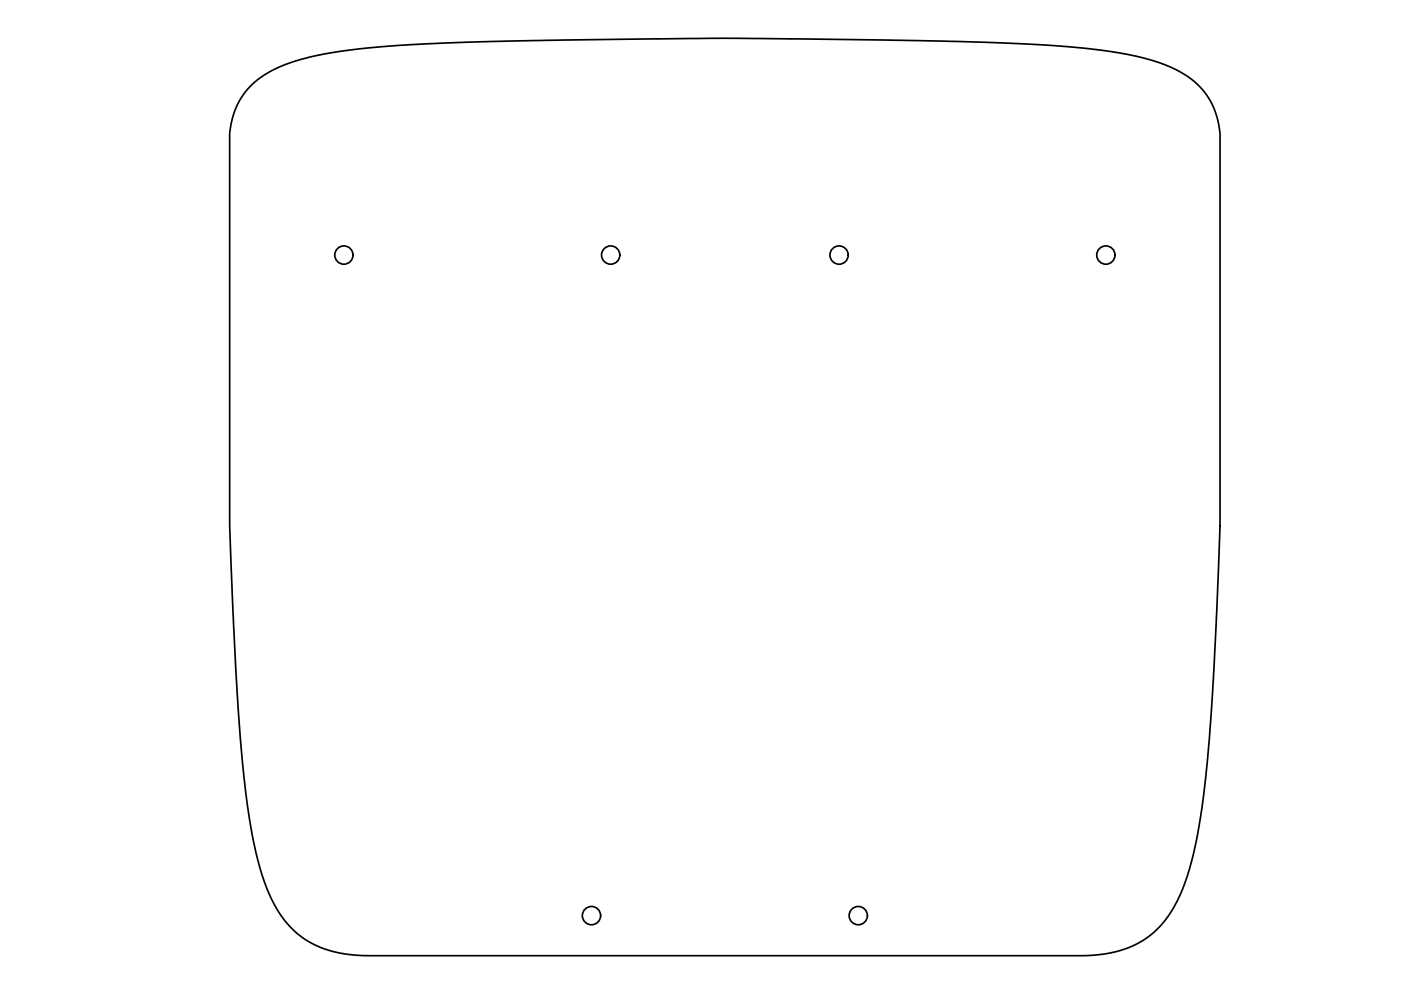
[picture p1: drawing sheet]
<svg xmlns="http://www.w3.org/2000/svg" width="420mm" height="297mm" viewBox="0 0 420 297" stroke-linecap="round" stroke-linejoin="round" font-family="sans-serif">
<!-- layer: Visible -->
<g fill="none" stroke="#000" stroke-width=".51">
<path d="M75.4 25.5l2.7-2.3 2.8-1.7 3.1-1.5 4.7-1.7 4.3-1.2 5.1-1.1 12.6-1.7 14.8-1 22.9-.9 69-.9 69 .9 21.5 .8 12.4 .8 13.1 1.5 10.3 2.1 4.1 1.2 3.4 1.4 3.7 1.9 2.7 1.8a22.3 22.3 0 0 1 8.3 16.2v117.5l-2 45.7-2 26.5-1 9.1-1.3 8.9-1.6 7.7-1.8 6.7-1.6 4.5-2.2 4.5a27.2 27.2 0 0 1-22.7 14.9l-5.2 .4-215.4-.1a30.4 30.4 0 0 1-21.3-7.8 41.6 41.6 0 0 1-10.2-19.7l-1.7-7.5-1.1-6.1-2.2-18.2-1.7-23.8-1.6-32.7-.4-13v-117.5l.1-1.4a22 22 0 0 1 6.4-13.2z"/>
<circle cx="103.1" cy="76.5" r="2.74"/>
<circle cx="183.1" cy="76.5" r="2.74"/>
<circle cx="251.6" cy="76.5" r="2.74"/>
<circle cx="331.6" cy="76.5" r="2.74"/>
<circle cx="177.4" cy="274.4" r="2.74"/>
<circle cx="257.4" cy="274.4" r="2.74"/>
</g>
</svg>
